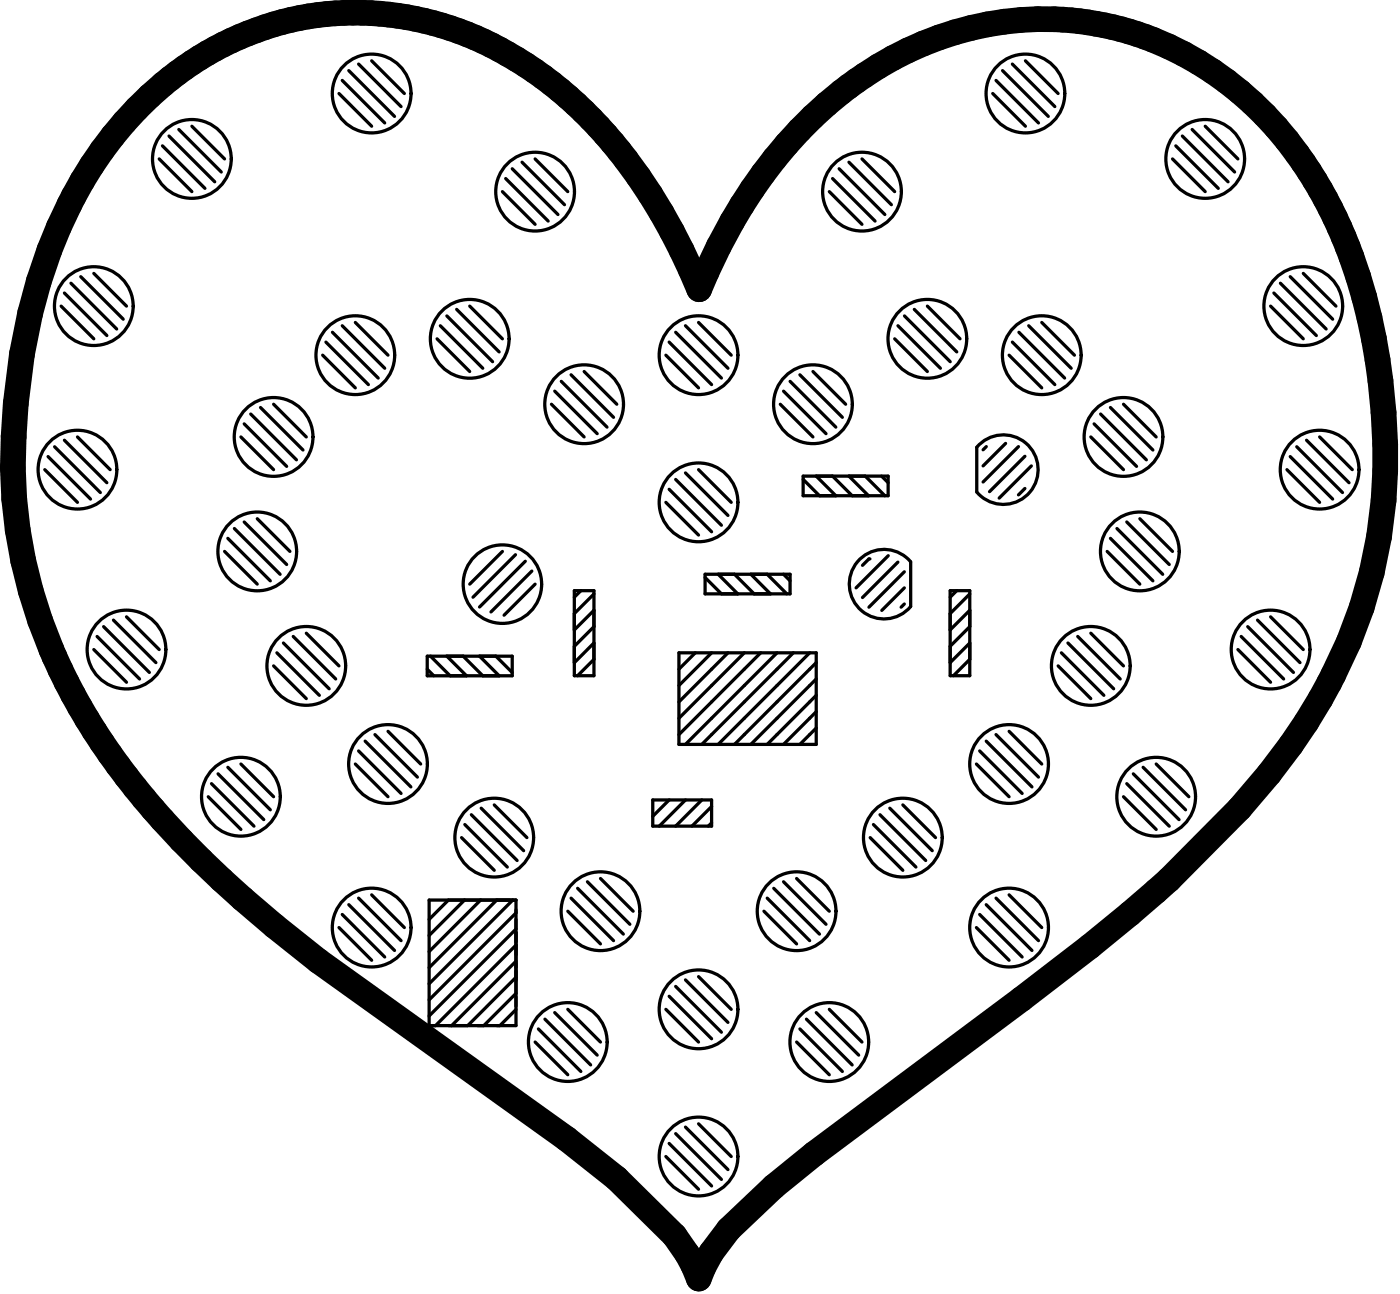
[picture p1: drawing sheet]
<svg xmlns="http://www.w3.org/2000/svg" width="362mm" height="334mm" viewBox="0 0 362 334" stroke-linecap="round" stroke-linejoin="round" font-family="sans-serif">
<g fill="none" stroke="#000" stroke-width=".84">
<path d="M90.2 18.3l11.8 11.8M92.7 16.6l11 10.9M96.1 15.7l8.4 8.5M259.2 18.3l11.8 11.8M261.7 16.6l11 10.9M265.1 15.7l8.5 8.5M42 37.7l11 11M43.7 35.2l11.8 11.8M46.2 33.5l11 11M49.6 32.6l8.5 8.5M87.6 24.2l8.5 8.4M88.5 20.8l11 11"/>
<path d="M256.7 24.2l8.4 8.4M257.5 20.8l11 11M304 37.7l11 11M305.7 35.2l11.8 11.8M308.2 33.5l11 11M311.6 32.6l8.4 8.5M41.2 41.1l8.4 8.4M129.9 49.5l8.4 8.5M130.7 46.1l11 11M132.4 43.6l11.9 11.8M135 41.9l10.9 11M138.3 41.1l8.5 8.4"/>
<path d="M214.4 49.5l8.5 8.5M215.2 46.1l11 11M216.9 43.6l11.9 11.8M219.5 41.9l11 11M222.9 41.1l8.4 8.4M303.1 41.1l8.5 8.4M15.8 79.1l8.5 8.5M16.6 75.7l11 11M18.3 73.2l11.9 11.8M20.9 71.5l11 11M24.3 70.7l8.4 8.4M118.1 80l10.9 10.9"/>
<path d="M121.4 79.1l8.5 8.5M236.4 80l11 10.9M239.8 79.1l8.4 8.5M328.5 79.1l8.4 8.5M329.3 75.7l11 11M331 73.2l11.9 11.8M333.6 71.5l10.9 11M336.9 70.7l8.5 8.4M83.4 91.8l8.5 8.4M84.3 88.4l10.9 11M85.9 85.9l11.9 11.8M88.5 84.2l11 11"/>
<path d="M91.9 83.3l8.4 8.5M113 87.6l8.4 8.4M113.8 84.2l11 11M115.5 81.7l11.9 11.8M145.1 98.6l11.8 11.8M147.6 96.9l11 11M151 96l8.5 8.5M172.1 91.8l8.5 8.4M173 88.4l11 11M174.7 85.9l11.8 11.8M177.2 84.2l11 11M180.6 83.3l8.5 8.5"/>
<path d="M204.3 98.6l11.8 11.8M206.8 96.9l11 11M210.2 96l8.4 8.5M231.3 87.6l8.5 8.4M232.2 84.2l10.9 11M233.8 81.7l11.9 11.8M260.9 91.8l8.4 8.4M261.7 88.4l11 11M263.4 85.9l11.9 11.8M266 84.2l10.9 11M269.3 83.3l8.5 8.5M12.4 118l11 11"/>
<path d="M14.1 115.5l11.8 11.8M16.6 113.8l11 11M20 112.9l8.5 8.5M62.3 112.9l8.4 8.5M63.1 109.5l11 11M64.8 107l11.9 11.8M67.4 105.3l10.9 11M70.7 104.5l8.5 8.4M142.6 104.5l8.4 8.4M143.4 101.1l11 11M201.7 104.5l8.5 8.4M202.6 101.1l11 11"/>
<path d="M253.4 114.7a9 9 0 0 1 12.7 .7 9 9 0 0 1-.8 12.8 9 9 0 0 1-12.8-1v-11.6zM255 115.4l-.8 .9M260 114.6l-5.8 5.8M263.3 115.4l-9.1 9.2M265 117.9l-9.2 9.2M282 112.9l8.5 8.5M282.9 109.5l10.9 11M284.5 107l11.9 11.8M287.1 105.3l11 11M290.5 104.5l8.4 8.4M333.6 118l10.9 11M335.3 115.5l11.8 11.8"/>
<path d="M337.8 113.8l11 11M341.2 112.9l8.4 8.5M11.6 121.4l8.4 8.4M58.9 139.1l11 11M60.6 136.6l11.8 11.8M63.1 134.9l11 11M66.5 134.1l8.5 8.4M172.1 129.8l8.5 8.5M173 126.5l11 10.9M174.7 123.9l11.8 11.9M177.2 122.2l11 11M180.6 121.4l8.5 8.4"/>
<path d="M207.6 123.9l4.3 4.2M207.6 123.1h22v5h-22zM211 123.1l5.1 5M215.2 123.1l5.1 5M219.5 123.1l5 5M223.7 123.1l5.1 5M227.9 123.1l1.7 1.6M265 126.2l-1.7 1.7M266.6 120.4l-8.3 8.3M287.1 139.1l11 11M288.8 136.6l11.8 11.8M291.3 134.9l11 11"/>
<path d="M294.7 134.1l8.4 8.4M332.7 121.4l8.5 8.4M32.7 159.4l8.5 8.5M58.1 142.5l8.4 8.5M129.9 142.5l-8.5 8.5M133.3 143.4l-11 11M135.8 145.1l-11.8 11.8M137.5 147.6l-10.6 10.6M138.3 151l-8 8M148.5 152.7h5.1v21.9h-5.1zM150.2 152.7l-1.7 1.7M153.6 157.7l-5.1 5.1"/>
<path d="M153.6 153.5l-5.1 5.1M182.3 148.4h22v5.1h-22zM182.3 149.3l4.2 4.2M185.7 148.4l5 5.1M189.9 148.4l5.1 5.1M194.1 148.4l5.1 5.1M198.3 148.4l5.1 5.1M202.6 148.4l1.7 1.7M222.5 144.3a9 9 0 0 1 12.9 .9v11.6a9 9 0 0 1-13.1 .7 9 9 0 0 1 .2-13.2zM224.7 144.5l-1.7 1.6M229.6 143.6l-8.3 8.3M232.1 145.3l-9.1 9.1"/>
<path d="M233.8 156.1l-.8 .8M233.8 147.8l-9.1 9.1M233.8 151.9l-5.8 5.9M245.7 152.7h5v21.9h-5zM247.3 152.7l-1.6 1.6M250.7 157.7l-5 5.1M250.7 153.5l-5 5.1M286.2 142.5l8.5 8.5M328.5 159.4l8.4 8.5M24.3 167.9l8.4 8.4M25.1 164.5l11 11M26.8 162l11.8 11.8"/>
<path d="M29.3 160.3l11 11M70.7 172.1l8.5 8.5M71.6 168.7l11 11M73.3 166.2l11.8 11.8M75.8 164.5l11 11M79.2 163.6l8.4 8.5M110.5 169.6h21.9v5.1h-21.9zM110.5 173l1.6 1.7M111.3 169.6l5.1 5.1M115.5 169.6l5.1 5.1M119.8 169.6l5 5.1M124 169.6l5 5.1"/>
<path d="M128.2 169.6l4.2 4.2M153.6 162l-5.1 5M153.6 166.2l-5.1 5.1M153.6 170.4l-4.3 4.2M175.5 168.7h35.5v23.7h-35.5zM179.8 168.7l-4.3 4.2M184 168.7l-8.5 8.5M188.2 168.7l-12.7 12.7M192.4 168.7l-16.9 16.9M196.7 168.7l-21.2 21.2M200.9 168.7l-23.7 23.7M205.1 168.7l-23.7 23.7"/>
<path d="M209.3 168.7l-23.6 23.7M211 179.7l-12.7 12.7M211 171.3l-21.1 21.1M211 175.5l-16.9 16.9M250.7 170.4l-4.2 4.2M250.7 166.2l-5 5.1M250.7 162l-5 5M273.6 172.1l8.4 8.5M274.4 168.7l11 11M276.1 166.2l11.8 11.8M278.6 164.5l11 11M282 163.6l8.5 8.5"/>
<path d="M320 167.9l8.5 8.4M320.9 164.5l11 11M322.6 162l11.8 11.8M325.1 160.3l11 11M56.4 200l11.8 11.8M58.9 198.3l11 11M62.3 197.5l8.4 8.4M91.9 197.5l8.4 8.4M92.7 194.1l11 11M94.4 191.5l11.8 11.9M96.9 189.9l11 10.9M100.3 189l8.5 8.5"/>
<path d="M211 188.2l-4.2 4.2M211 183.9l-8.4 8.5M252.4 197.5l8.5 8.4M253.3 194.1l11 11M255 191.5l11.8 11.9M257.5 189.9l11 10.9M260.9 189l8.4 8.5M293 200l11.8 11.8M295.5 198.3l11 11M298.9 197.5l8.5 8.4M53.8 205.9l8.5 8.5M54.7 202.5l11 11"/>
<path d="M119.3 216.5l8.5 8.4M120.2 213.1l11 11M121.9 210.6l11.8 11.8M124.4 208.9l11 11M127.8 208l8.4 8.5M168.8 206.7h15.2v6.8h-15.2zM173 206.7l-4.2 4.3M177.2 206.7l-6.7 6.8M181.4 206.7l-6.7 6.8M184 212.7l-.9 .8M184 208.4l-5.1 5.1M225 216.5l8.4 8.4"/>
<path d="M225.8 213.1l11 11M227.5 210.6l11.8 11.8M230 208.9l11 11M233.4 208l8.5 8.5M290.5 205.9l8.4 8.5M291.3 202.5l11 11M87.6 239.7l8.5 8.5M88.5 236.3l11 11M90.2 233.8l11.8 11.8M92.7 232.1l11 11M96.1 231.3l8.4 8.4M110.9 232.6h22.5v32.5h-22.5z"/>
<path d="M115.9 232.6l-5 5M120.1 232.6l-9.2 9.2M124.3 232.6l-13.4 13.3M128.4 232.6l-17.5 17.5M132.6 232.6l-21.7 21.7M133.4 236l-22.5 22.4M146.8 235.5l8.4 8.5M147.6 232.1l11 11M149.3 229.6l11.9 11.8M151.9 227.9l11 11M155.2 227l8.5 8.5M197.5 235.5l8.5 8.5"/>
<path d="M198.3 232.1l11 11M200 229.6l11.9 11.8M202.6 227.9l11 11M206 227l8.4 8.5M252.4 239.7l8.5 8.5M253.3 236.3l11 11M255 233.8l11.8 11.8M257.5 232.1l11 11M260.9 231.3l8.4 8.4M133.4 248.4l-16.6 16.7M133.4 252.6l-12.5 12.5M133.4 256.8l-8.3 8.3"/>
<path d="M133.4 240.1l-22.5 22.5M133.4 244.3l-20.8 20.8M173 257.5l11 11M174.7 254.9l11.8 11.9M177.2 253.3l11 10.9M180.6 252.4l8.5 8.5M133.4 260.9l-4.2 4.2M138.3 269.3l8.5 8.5M139.2 265.9l11 11M140.9 263.4l11.8 11.8M143.4 261.7l11 11M146.8 260.9l8.4 8.4"/>
<path d="M172.1 260.9l8.5 8.4M206 269.3l8.4 8.5M206.8 265.9l11 11M208.5 263.4l11.8 11.8M211 261.7l11 11M214.4 260.9l8.5 8.4M172.1 298.9l8.5 8.5M173 295.5l11 11M174.7 293l11.8 11.8M177.2 291.3l11 11M180.6 290.4l8.5 8.5"/>
<circle cx="96.1" cy="24.2" r="10.2"/>
<circle cx="265.1" cy="24.2" r="10.2"/>
<circle cx="49.6" cy="41.1" r="10.2"/>
<circle cx="138.3" cy="49.5" r="10.2"/>
<circle cx="222.9" cy="49.5" r="10.2"/>
<circle cx="311.6" cy="41.1" r="10.2"/>
<circle cx="24.3" cy="79.1" r="10.2"/>
<circle cx="336.9" cy="79.1" r="10.2"/>
<circle cx="91.9" cy="91.8" r="10.2"/>
<circle cx="121.4" cy="87.6" r="10.2"/>
<circle cx="180.6" cy="91.8" r="10.2"/>
<circle cx="239.8" cy="87.6" r="10.2"/>
<circle cx="269.3" cy="91.8" r="10.2"/>
<circle cx="70.7" cy="112.9" r="10.2"/>
<circle cx="151" cy="104.5" r="10.2"/>
<circle cx="210.2" cy="104.5" r="10.2"/>
<circle cx="290.5" cy="112.9" r="10.2"/>
<circle cx="20" cy="121.4" r="10.2"/>
<circle cx="180.6" cy="129.8" r="10.2"/>
<circle cx="341.2" cy="121.4" r="10.2"/>
<circle cx="66.5" cy="142.5" r="10.2"/>
<circle cx="129.9" cy="151" r="10.1"/>
<circle cx="294.7" cy="142.5" r="10.2"/>
<circle cx="32.7" cy="167.9" r="10.2"/>
<circle cx="79.2" cy="172.1" r="10.2"/>
<circle cx="282" cy="172.1" r="10.2"/>
<circle cx="328.5" cy="167.9" r="10.2"/>
<circle cx="100.3" cy="197.5" r="10.2"/>
<circle cx="260.9" cy="197.5" r="10.2"/>
<circle cx="62.3" cy="205.9" r="10.2"/>
<circle cx="127.8" cy="216.5" r="10.2"/>
<circle cx="233.4" cy="216.5" r="10.2"/>
<circle cx="298.9" cy="205.9" r="10.2"/>
<circle cx="96.1" cy="239.7" r="10.2"/>
<circle cx="155.2" cy="235.5" r="10.2"/>
<circle cx="206" cy="235.5" r="10.2"/>
<circle cx="260.9" cy="239.7" r="10.2"/>
<circle cx="146.8" cy="269.3" r="10.2"/>
<circle cx="180.6" cy="260.9" r="10.2"/>
<circle cx="214.4" cy="269.3" r="10.2"/>
<circle cx="180.6" cy="298.9" r="10.2"/>
</g>
<circle cx="224.7" cy="144.5" r=".42" fill="#000"/>
<path d="M35.4 28.1a77.8 77.8 0 0 1 65.2-24.3 83.4 83.4 0 0 1 44.2 19.5 118.7 118.7 0 0 1 28.9 36.5l2.5 4.9 4.6 10.1a126.4 126.4 0 0 1 33-47.9 85.1 85.1 0 0 1 61-21.8 79 79 0 0 1 52.2 24.6 108.2 108.2 0 0 1 25.7 47.1 160.3 160.3 0 0 1 5 52.5 126.4 126.4 0 0 1-23.9 63.2l-5.7 7.5-7.6 9-18.3 18.4a494.8 494.8 0 0 1-38.1 30.8l-53.6 40-10.4 8.5-11.7 11-4.5 6-2 3.7-1.2 3.1-1.4-3.3-1.6-3.1-3.3-4.8-15-14.7-12.9-10.3-64.2-45.9a285 285 0 0 1-42.7-39.3 149 149 0 0 1-31.7-56.4 120.5 120.5 0 0 1-4.4-39.9 145.3 145.3 0 0 1 14.5-60 98.5 98.5 0 0 1 17.4-24.7z" fill="none" stroke="#000" stroke-width="6.6"/>
</svg>
